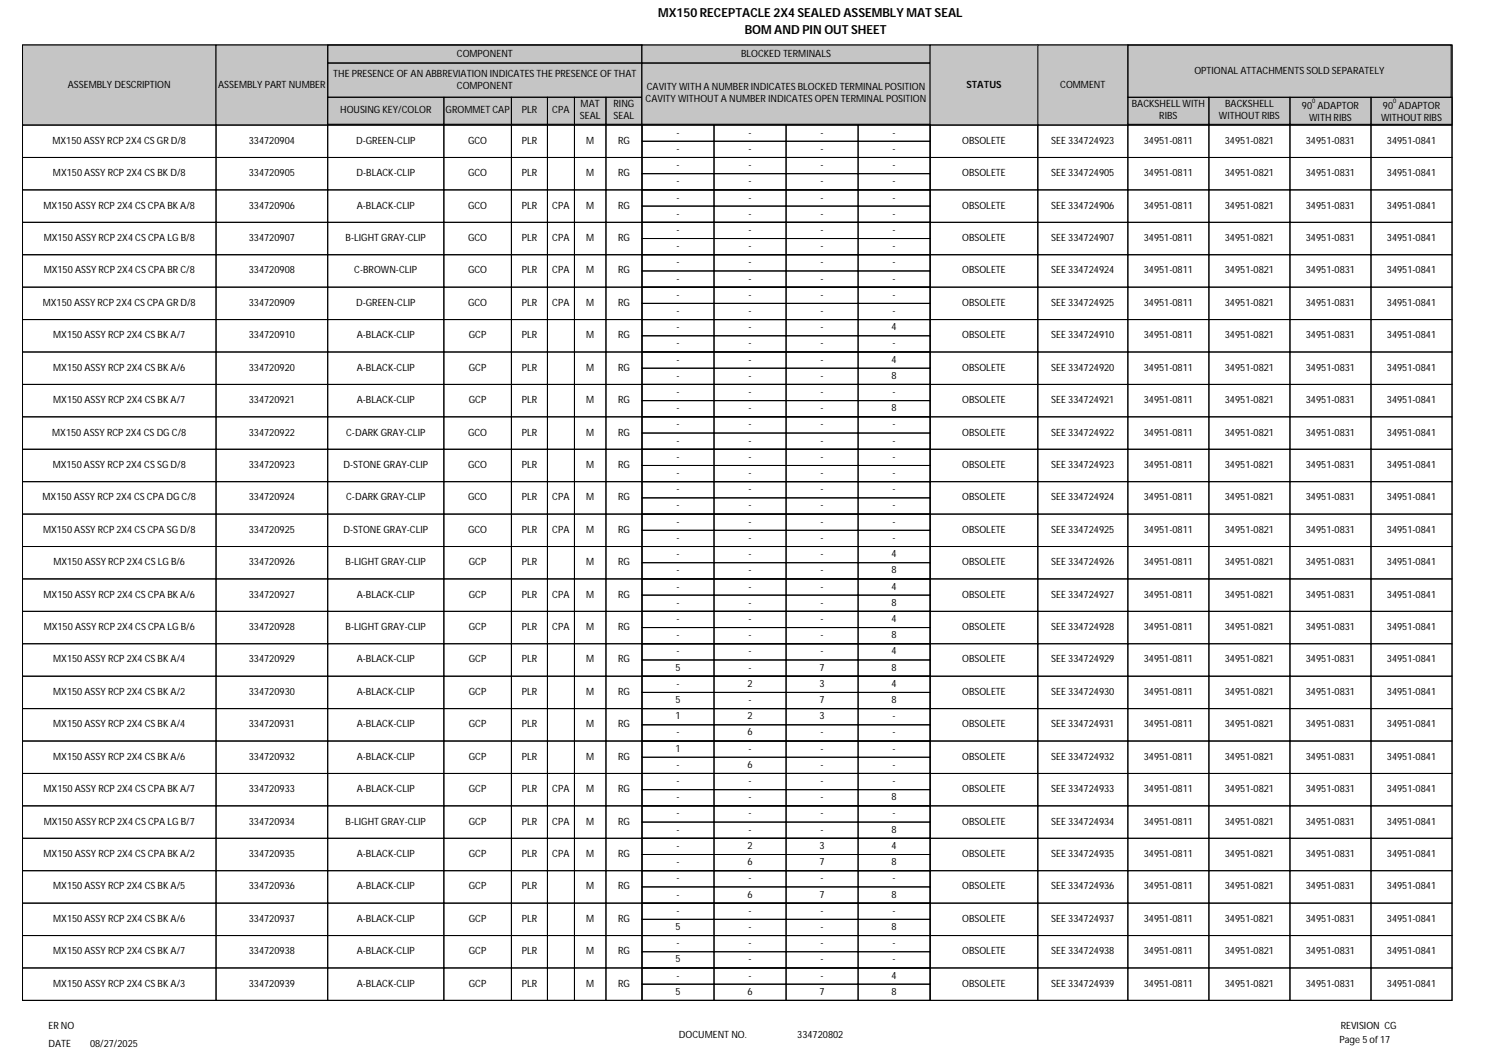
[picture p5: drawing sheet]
<svg xmlns="http://www.w3.org/2000/svg" width="420mm" height="297mm" viewBox="0 0 420 297" stroke-linecap="round" stroke-linejoin="round" font-family="sans-serif">
<defs><g id="words">
<g font-size="3.5">
<text x="185.7" y="4.7">MX150 RECEPTACLE 2X4 SEALED ASSEMBLY MAT SEAL</text>
<text x="210" y="9.5">BOM AND PIN OUT SHEET</text>
</g>
<g font-size="2.8">
<text x="128.9" y="15.9">COMPONENT</text>
<text x="209" y="16">BLOCKED TERMINALS</text>
<text x="94" y="21.6">THE PRESENCE OF AN ABBREVIATION INDICATES THE PRESENCE OF THAT</text>
<text x="336.9" y="20.8">OPTIONAL ATTACHMENTS SOLD SEPARATELY</text>
<text x="19.1" y="24.7">ASSEMBLY DESCRIPTION</text>
<text x="61.5" y="24.7">ASSEMBLY PART NUMBER</text>
<text x="128.9" y="25">COMPONENT</text>
<text x="182.1" y="28.8">CAVITY WITHOUT A NUMBER INDICATES OPEN TERMINAL POSITION</text>
<text x="182.4" y="25.4">CAVITY WITH A NUMBER INDICATES BLOCKED TERMINAL POSITION</text>
<text x="272.6" y="24.7">STATUS</text>
<text x="299.1" y="24.7">COMMENT</text>
<text x="95.9" y="31.9">HOUSING KEY/COLOR</text>
<text x="125.7" y="31.9">GROMMET CAP</text>
<text x="147.2" y="31.9">PLR</text>
<text x="155.8" y="31.9">CPA</text>
<text x="163.6" y="33.6">SEAL</text>
<text x="163.8" y="30.3">MAT</text>
<text x="173.1" y="30.3">RING</text>
<text x="173.1" y="33.6">SEAL</text>
<text x="319.3" y="30.3">BACKSHELL WITH</text>
<text x="327" y="33.6">RIBS</text>
<text x="343.8" y="33.6">WITHOUT RIBS</text>
<text x="345.6" y="30.3">BACKSHELL</text>
<text x="367.2" y="30.7">90 ADAPTOR</text>
<text x="369.3" y="34.1">WITH RIBS</text>
<text x="389.6" y="34.1">WITHOUT RIBS</text>
<text x="390.1" y="30.7">90 ADAPTOR</text>
<text x="14.8" y="40.5">MX150 ASSY RCP 2X4 CS GR D/8</text>
<text x="70.2" y="40.5">334720904</text>
<text x="100.5" y="40.5">D-GREEN-CLIP</text>
<text x="132" y="40.5">GCO</text>
<text x="147.2" y="40.5">PLR</text>
<text x="165.3" y="40.5">M</text>
<text x="174.3" y="40.5">RG</text>
<text x="190.8" y="38.3">-</text>
<text x="211.1" y="38.3">-</text>
<text x="231.5" y="38.3">-</text>
<text x="251.8" y="38.3">-</text>
<text x="271.4" y="40.5">OBSOLETE</text>
<text x="296.5" y="40.5">SEE 334724923</text>
<text x="322.6" y="40.5">34951-0811</text>
<text x="345.5" y="40.5">34951-0821</text>
<text x="368.3" y="40.5">34951-0831</text>
<text x="391.2" y="40.5">34951-0841</text>
<text x="190.8" y="47.4">-</text>
<text x="190.8" y="42.8">-</text>
<text x="211.1" y="42.8">-</text>
<text x="211.1" y="47.4">-</text>
<text x="231.5" y="42.8">-</text>
<text x="231.5" y="47.4">-</text>
<text x="251.8" y="42.8">-</text>
<text x="251.8" y="47.4">-</text>
<text x="14.9" y="49.7">MX150 ASSY RCP 2X4 CS BK D/8</text>
<text x="70.2" y="49.7">334720905</text>
<text x="100.6" y="49.7">D-BLACK-CLIP</text>
<text x="132" y="49.7">GCO</text>
<text x="147.2" y="49.7">PLR</text>
<text x="165.3" y="49.7">M</text>
<text x="174.3" y="49.7">RG</text>
<text x="190.8" y="52">-</text>
<text x="211.1" y="52">-</text>
<text x="231.5" y="52">-</text>
<text x="251.8" y="52">-</text>
<text x="271.4" y="49.7">OBSOLETE</text>
<text x="296.5" y="49.7">SEE 334724905</text>
<text x="322.6" y="49.7">34951-0811</text>
<text x="345.5" y="49.7">34951-0821</text>
<text x="368.3" y="49.7">34951-0831</text>
<text x="391.2" y="49.7">34951-0841</text>
<text x="12.3" y="58.8">MX150 ASSY RCP 2X4 CS CPA BK A/8</text>
<text x="70.2" y="58.8">334720906</text>
<text x="100.6" y="58.8">A-BLACK-CLIP</text>
<text x="132" y="58.8">GCO</text>
<text x="147.2" y="58.8">PLR</text>
<text x="155.8" y="58.8">CPA</text>
<text x="165.3" y="58.8">M</text>
<text x="174.3" y="58.8">RG</text>
<text x="190.8" y="56.6">-</text>
<text x="211.1" y="56.6">-</text>
<text x="231.5" y="56.6">-</text>
<text x="251.8" y="56.6">-</text>
<text x="271.4" y="58.8">OBSOLETE</text>
<text x="296.5" y="58.8">SEE 334724906</text>
<text x="322.6" y="58.8">34951-0811</text>
<text x="345.5" y="58.8">34951-0821</text>
<text x="368.3" y="58.8">34951-0831</text>
<text x="391.2" y="58.8">34951-0841</text>
<text x="190.8" y="65.7">-</text>
<text x="190.8" y="61.1">-</text>
<text x="211.1" y="61.1">-</text>
<text x="211.1" y="65.7">-</text>
<text x="231.5" y="61.1">-</text>
<text x="231.5" y="65.7">-</text>
<text x="251.8" y="61.1">-</text>
<text x="251.8" y="65.7">-</text>
<text x="12.3" y="68">MX150 ASSY RCP 2X4 CS CPA LG B/8</text>
<text x="70.2" y="68">334720907</text>
<text x="97.5" y="68">B-LIGHT GRAY-CLIP</text>
<text x="132" y="68">GCO</text>
<text x="147.2" y="68">PLR</text>
<text x="155.8" y="68">CPA</text>
<text x="165.3" y="68">M</text>
<text x="174.3" y="68">RG</text>
<text x="190.8" y="70.3">-</text>
<text x="211.1" y="70.3">-</text>
<text x="231.5" y="70.3">-</text>
<text x="251.8" y="70.3">-</text>
<text x="271.4" y="68">OBSOLETE</text>
<text x="296.5" y="68">SEE 334724907</text>
<text x="322.6" y="68">34951-0811</text>
<text x="345.5" y="68">34951-0821</text>
<text x="368.3" y="68">34951-0831</text>
<text x="391.2" y="68">34951-0841</text>
<text x="12.3" y="77.1">MX150 ASSY RCP 2X4 CS CPA BR C/8</text>
<text x="70.2" y="77.1">334720908</text>
<text x="99.9" y="77.1">C-BROWN-CLIP</text>
<text x="132" y="77.1">GCO</text>
<text x="147.2" y="77.1">PLR</text>
<text x="155.8" y="77.1">CPA</text>
<text x="165.3" y="77.1">M</text>
<text x="174.3" y="77.1">RG</text>
<text x="190.8" y="74.8">-</text>
<text x="211.1" y="74.8">-</text>
<text x="231.5" y="74.8">-</text>
<text x="251.8" y="74.8">-</text>
<text x="271.4" y="77.1">OBSOLETE</text>
<text x="296.5" y="77.1">SEE 334724924</text>
<text x="322.6" y="77.1">34951-0811</text>
<text x="345.5" y="77.1">34951-0821</text>
<text x="368.3" y="77.1">34951-0831</text>
<text x="391.2" y="77.1">34951-0841</text>
<text x="190.8" y="84">-</text>
<text x="190.8" y="79.4">-</text>
<text x="211.1" y="79.4">-</text>
<text x="211.1" y="84">-</text>
<text x="231.5" y="79.4">-</text>
<text x="231.5" y="84">-</text>
<text x="251.8" y="79.4">-</text>
<text x="251.8" y="84">-</text>
<text x="12.1" y="86.3">MX150 ASSY RCP 2X4 CS CPA GR D/8</text>
<text x="70.2" y="86.3">334720909</text>
<text x="100.5" y="86.3">D-GREEN-CLIP</text>
<text x="132" y="86.3">GCO</text>
<text x="147.2" y="86.3">PLR</text>
<text x="155.8" y="86.3">CPA</text>
<text x="165.3" y="86.3">M</text>
<text x="174.3" y="86.3">RG</text>
<text x="190.8" y="88.6">-</text>
<text x="211.1" y="88.6">-</text>
<text x="231.5" y="88.6">-</text>
<text x="251.8" y="88.6">-</text>
<text x="271.4" y="86.3">OBSOLETE</text>
<text x="296.5" y="86.3">SEE 334724925</text>
<text x="322.6" y="86.3">34951-0811</text>
<text x="345.5" y="86.3">34951-0821</text>
<text x="368.3" y="86.3">34951-0831</text>
<text x="391.2" y="86.3">34951-0841</text>
<text x="15" y="95.4">MX150 ASSY RCP 2X4 CS BK A/7</text>
<text x="70.2" y="95.4">334720910</text>
<text x="100.6" y="95.4">A-BLACK-CLIP</text>
<text x="132.2" y="95.4">GCP</text>
<text x="147.2" y="95.4">PLR</text>
<text x="165.3" y="95.4">M</text>
<text x="174.3" y="95.4">RG</text>
<text x="190.8" y="93.1">-</text>
<text x="211.1" y="93.1">-</text>
<text x="231.5" y="93.1">-</text>
<text x="251.5" y="93.1">4</text>
<text x="271.4" y="95.4">OBSOLETE</text>
<text x="296.5" y="95.4">SEE 334724910</text>
<text x="322.6" y="95.4">34951-0811</text>
<text x="345.5" y="95.4">34951-0821</text>
<text x="368.3" y="95.4">34951-0831</text>
<text x="391.2" y="95.4">34951-0841</text>
<text x="190.8" y="97.7">-</text>
<text x="211.1" y="97.7">-</text>
<text x="231.5" y="97.7">-</text>
<text x="251.8" y="97.7">-</text>
<text x="15" y="104.6">MX150 ASSY RCP 2X4 CS BK A/6</text>
<text x="70.2" y="104.6">334720920</text>
<text x="100.6" y="104.6">A-BLACK-CLIP</text>
<text x="132.2" y="104.6">GCP</text>
<text x="147.2" y="104.6">PLR</text>
<text x="165.3" y="104.6">M</text>
<text x="174.3" y="104.6">RG</text>
<text x="190.8" y="102.3">-</text>
<text x="190.8" y="106.8">-</text>
<text x="211.1" y="102.3">-</text>
<text x="211.1" y="106.8">-</text>
<text x="231.5" y="102.3">-</text>
<text x="231.5" y="106.8">-</text>
<text x="251.5" y="102.3">4</text>
<text x="251.5" y="106.8">8</text>
<text x="271.4" y="104.6">OBSOLETE</text>
<text x="296.5" y="104.6">SEE 334724920</text>
<text x="322.6" y="104.6">34951-0811</text>
<text x="345.5" y="104.6">34951-0821</text>
<text x="368.3" y="104.6">34951-0831</text>
<text x="391.2" y="104.6">34951-0841</text>
<text x="15" y="113.7">MX150 ASSY RCP 2X4 CS BK A/7</text>
<text x="70.2" y="113.7">334720921</text>
<text x="100.6" y="113.7">A-BLACK-CLIP</text>
<text x="132.2" y="113.7">GCP</text>
<text x="147.2" y="113.7">PLR</text>
<text x="165.3" y="113.7">M</text>
<text x="174.3" y="113.7">RG</text>
<text x="190.8" y="111.4">-</text>
<text x="211.1" y="111.4">-</text>
<text x="231.5" y="111.4">-</text>
<text x="251.8" y="111.4">-</text>
<text x="271.4" y="113.7">OBSOLETE</text>
<text x="296.5" y="113.7">SEE 334724921</text>
<text x="322.6" y="113.7">34951-0811</text>
<text x="345.5" y="113.7">34951-0821</text>
<text x="368.3" y="113.7">34951-0831</text>
<text x="391.2" y="113.7">34951-0841</text>
<text x="190.8" y="116">-</text>
<text x="211.1" y="116">-</text>
<text x="231.5" y="116">-</text>
<text x="251.5" y="116">8</text>
<text x="14.7" y="122.8">MX150 ASSY RCP 2X4 CS DG C/8</text>
<text x="70.2" y="122.8">334720922</text>
<text x="97.6" y="122.8">C-DARK GRAY-CLIP</text>
<text x="132" y="122.8">GCO</text>
<text x="147.2" y="122.8">PLR</text>
<text x="165.3" y="122.8">M</text>
<text x="174.3" y="122.8">RG</text>
<text x="190.8" y="120.6">-</text>
<text x="190.8" y="125.1">-</text>
<text x="211.1" y="120.6">-</text>
<text x="211.1" y="125.1">-</text>
<text x="231.5" y="120.6">-</text>
<text x="231.5" y="125.1">-</text>
<text x="251.8" y="120.6">-</text>
<text x="251.8" y="125.1">-</text>
<text x="271.4" y="122.8">OBSOLETE</text>
<text x="296.5" y="122.8">SEE 334724922</text>
<text x="322.6" y="122.8">34951-0811</text>
<text x="345.5" y="122.8">34951-0821</text>
<text x="368.3" y="122.8">34951-0831</text>
<text x="391.2" y="122.8">34951-0841</text>
<text x="14.9" y="132">MX150 ASSY RCP 2X4 CS SG D/8</text>
<text x="70.2" y="132">334720923</text>
<text x="96.9" y="132">D-STONE GRAY-CLIP</text>
<text x="132" y="132">GCO</text>
<text x="147.2" y="132">PLR</text>
<text x="165.3" y="132">M</text>
<text x="174.3" y="132">RG</text>
<text x="190.8" y="129.7">-</text>
<text x="211.1" y="129.7">-</text>
<text x="231.5" y="129.7">-</text>
<text x="251.8" y="129.7">-</text>
<text x="271.4" y="132">OBSOLETE</text>
<text x="296.5" y="132">SEE 334724923</text>
<text x="322.6" y="132">34951-0811</text>
<text x="345.5" y="132">34951-0821</text>
<text x="368.3" y="132">34951-0831</text>
<text x="391.2" y="132">34951-0841</text>
<text x="190.8" y="134.3">-</text>
<text x="211.1" y="134.3">-</text>
<text x="231.5" y="134.3">-</text>
<text x="251.8" y="134.3">-</text>
<text x="12" y="141.1">MX150 ASSY RCP 2X4 CS CPA DG C/8</text>
<text x="70.2" y="141.1">334720924</text>
<text x="97.6" y="141.1">C-DARK GRAY-CLIP</text>
<text x="132" y="141.1">GCO</text>
<text x="147.2" y="141.1">PLR</text>
<text x="155.8" y="141.1">CPA</text>
<text x="165.3" y="141.1">M</text>
<text x="174.3" y="141.1">RG</text>
<text x="190.8" y="138.8">-</text>
<text x="190.8" y="143.4">-</text>
<text x="211.1" y="138.8">-</text>
<text x="211.1" y="143.4">-</text>
<text x="231.5" y="138.8">-</text>
<text x="231.5" y="143.4">-</text>
<text x="251.8" y="138.8">-</text>
<text x="251.8" y="143.4">-</text>
<text x="271.4" y="141.1">OBSOLETE</text>
<text x="296.5" y="141.1">SEE 334724924</text>
<text x="322.6" y="141.1">34951-0811</text>
<text x="345.5" y="141.1">34951-0821</text>
<text x="368.3" y="141.1">34951-0831</text>
<text x="391.2" y="141.1">34951-0841</text>
<text x="190.8" y="148">-</text>
<text x="211.1" y="148">-</text>
<text x="231.5" y="148">-</text>
<text x="251.8" y="148">-</text>
<text x="12.1" y="150.3">MX150 ASSY RCP 2X4 CS CPA SG D/8</text>
<text x="70.2" y="150.3">334720925</text>
<text x="96.9" y="150.3">D-STONE GRAY-CLIP</text>
<text x="132" y="150.3">GCO</text>
<text x="147.2" y="150.3">PLR</text>
<text x="155.8" y="150.3">CPA</text>
<text x="165.3" y="150.3">M</text>
<text x="174.3" y="150.3">RG</text>
<text x="190.8" y="152.6">-</text>
<text x="211.1" y="152.6">-</text>
<text x="231.5" y="152.6">-</text>
<text x="251.8" y="152.6">-</text>
<text x="271.4" y="150.3">OBSOLETE</text>
<text x="296.5" y="150.3">SEE 334724925</text>
<text x="322.6" y="150.3">34951-0811</text>
<text x="345.5" y="150.3">34951-0821</text>
<text x="368.3" y="150.3">34951-0831</text>
<text x="391.2" y="150.3">34951-0841</text>
<text x="15.1" y="159.4">MX150 ASSY RCP 2X4 CS LG B/6</text>
<text x="70.2" y="159.4">334720926</text>
<text x="97.5" y="159.4">B-LIGHT GRAY-CLIP</text>
<text x="132.2" y="159.4">GCP</text>
<text x="147.2" y="159.4">PLR</text>
<text x="165.3" y="159.4">M</text>
<text x="174.3" y="159.4">RG</text>
<text x="190.8" y="157.1">-</text>
<text x="190.8" y="161.7">-</text>
<text x="211.1" y="157.1">-</text>
<text x="211.1" y="161.7">-</text>
<text x="231.5" y="157.1">-</text>
<text x="231.5" y="161.7">-</text>
<text x="251.5" y="157.1">4</text>
<text x="251.5" y="161.7">8</text>
<text x="271.4" y="159.4">OBSOLETE</text>
<text x="296.5" y="159.4">SEE 334724926</text>
<text x="322.6" y="159.4">34951-0811</text>
<text x="345.5" y="159.4">34951-0821</text>
<text x="368.3" y="159.4">34951-0831</text>
<text x="391.2" y="159.4">34951-0841</text>
<text x="190.8" y="166.3">-</text>
<text x="211.1" y="166.3">-</text>
<text x="231.5" y="166.3">-</text>
<text x="251.5" y="166.3">4</text>
<text x="12.3" y="168.6">MX150 ASSY RCP 2X4 CS CPA BK A/6</text>
<text x="70.2" y="168.6">334720927</text>
<text x="100.6" y="168.6">A-BLACK-CLIP</text>
<text x="132.2" y="168.6">GCP</text>
<text x="147.2" y="168.6">PLR</text>
<text x="155.8" y="168.6">CPA</text>
<text x="165.3" y="168.6">M</text>
<text x="174.3" y="168.6">RG</text>
<text x="190.8" y="170.9">-</text>
<text x="211.1" y="170.9">-</text>
<text x="231.5" y="170.9">-</text>
<text x="251.5" y="170.9">8</text>
<text x="271.4" y="168.6">OBSOLETE</text>
<text x="296.5" y="168.6">SEE 334724927</text>
<text x="322.6" y="168.6">34951-0811</text>
<text x="345.5" y="168.6">34951-0821</text>
<text x="368.3" y="168.6">34951-0831</text>
<text x="391.2" y="168.6">34951-0841</text>
<text x="12.3" y="177.7">MX150 ASSY RCP 2X4 CS CPA LG B/6</text>
<text x="70.2" y="177.7">334720928</text>
<text x="97.5" y="177.7">B-LIGHT GRAY-CLIP</text>
<text x="132.2" y="177.7">GCP</text>
<text x="147.2" y="177.7">PLR</text>
<text x="155.8" y="177.7">CPA</text>
<text x="165.3" y="177.7">M</text>
<text x="174.3" y="177.7">RG</text>
<text x="190.8" y="175.4">-</text>
<text x="190.8" y="180">-</text>
<text x="211.1" y="175.4">-</text>
<text x="211.1" y="180">-</text>
<text x="231.5" y="175.4">-</text>
<text x="231.5" y="180">-</text>
<text x="251.5" y="175.4">4</text>
<text x="251.5" y="180">8</text>
<text x="271.4" y="177.7">OBSOLETE</text>
<text x="296.5" y="177.7">SEE 334724928</text>
<text x="322.6" y="177.7">34951-0811</text>
<text x="345.5" y="177.7">34951-0821</text>
<text x="368.3" y="177.7">34951-0831</text>
<text x="391.2" y="177.7">34951-0841</text>
<text x="190.8" y="184.6">-</text>
<text x="211.1" y="184.6">-</text>
<text x="231.5" y="184.6">-</text>
<text x="251.5" y="184.6">4</text>
<text x="15" y="186.9">MX150 ASSY RCP 2X4 CS BK A/4</text>
<text x="70.2" y="186.9">334720929</text>
<text x="100.6" y="186.9">A-BLACK-CLIP</text>
<text x="132.2" y="186.9">GCP</text>
<text x="147.2" y="186.9">PLR</text>
<text x="165.3" y="186.9">M</text>
<text x="174.3" y="186.9">RG</text>
<text x="190.5" y="189.1">5</text>
<text x="211.1" y="189.1">-</text>
<text x="231.2" y="189.1">7</text>
<text x="251.5" y="189.1">8</text>
<text x="271.4" y="186.9">OBSOLETE</text>
<text x="296.5" y="186.9">SEE 334724929</text>
<text x="322.6" y="186.9">34951-0811</text>
<text x="345.5" y="186.9">34951-0821</text>
<text x="368.3" y="186.9">34951-0831</text>
<text x="391.2" y="186.9">34951-0841</text>
<text x="15" y="196">MX150 ASSY RCP 2X4 CS BK A/2</text>
<text x="70.2" y="196">334720930</text>
<text x="100.6" y="196">A-BLACK-CLIP</text>
<text x="132.2" y="196">GCP</text>
<text x="147.2" y="196">PLR</text>
<text x="165.3" y="196">M</text>
<text x="174.3" y="196">RG</text>
<text x="190.8" y="193.7">-</text>
<text x="210.8" y="193.7">2</text>
<text x="231.2" y="193.7">3</text>
<text x="251.5" y="193.7">4</text>
<text x="271.4" y="196">OBSOLETE</text>
<text x="296.5" y="196">SEE 334724930</text>
<text x="322.6" y="196">34951-0811</text>
<text x="345.5" y="196">34951-0821</text>
<text x="368.3" y="196">34951-0831</text>
<text x="391.2" y="196">34951-0841</text>
<text x="190.5" y="202.9">1</text>
<text x="190.5" y="198.3">5</text>
<text x="210.8" y="202.9">2</text>
<text x="211.1" y="198.3">-</text>
<text x="231.2" y="198.3">7</text>
<text x="231.2" y="202.9">3</text>
<text x="251.5" y="198.3">8</text>
<text x="251.8" y="202.9">-</text>
<text x="15" y="205.1">MX150 ASSY RCP 2X4 CS BK A/4</text>
<text x="70.2" y="205.1">334720931</text>
<text x="100.6" y="205.1">A-BLACK-CLIP</text>
<text x="132.2" y="205.1">GCP</text>
<text x="147.2" y="205.1">PLR</text>
<text x="165.3" y="205.1">M</text>
<text x="174.3" y="205.1">RG</text>
<text x="190.8" y="207.4">-</text>
<text x="210.8" y="207.4">6</text>
<text x="231.5" y="207.4">-</text>
<text x="251.8" y="207.4">-</text>
<text x="271.4" y="205.1">OBSOLETE</text>
<text x="296.5" y="205.1">SEE 334724931</text>
<text x="322.6" y="205.1">34951-0811</text>
<text x="345.5" y="205.1">34951-0821</text>
<text x="368.3" y="205.1">34951-0831</text>
<text x="391.2" y="205.1">34951-0841</text>
<text x="15" y="214.3">MX150 ASSY RCP 2X4 CS BK A/6</text>
<text x="70.2" y="214.3">334720932</text>
<text x="100.6" y="214.3">A-BLACK-CLIP</text>
<text x="132.2" y="214.3">GCP</text>
<text x="147.2" y="214.3">PLR</text>
<text x="165.3" y="214.3">M</text>
<text x="174.3" y="214.3">RG</text>
<text x="190.5" y="212">1</text>
<text x="211.1" y="212">-</text>
<text x="231.5" y="212">-</text>
<text x="251.8" y="212">-</text>
<text x="271.4" y="214.3">OBSOLETE</text>
<text x="296.5" y="214.3">SEE 334724932</text>
<text x="322.6" y="214.3">34951-0811</text>
<text x="345.5" y="214.3">34951-0821</text>
<text x="368.3" y="214.3">34951-0831</text>
<text x="391.2" y="214.3">34951-0841</text>
<text x="190.8" y="221.1">-</text>
<text x="190.8" y="216.6">-</text>
<text x="210.8" y="216.6">6</text>
<text x="211.1" y="221.1">-</text>
<text x="231.5" y="216.6">-</text>
<text x="231.5" y="221.1">-</text>
<text x="251.8" y="216.6">-</text>
<text x="251.8" y="221.1">-</text>
<text x="12.3" y="223.4">MX150 ASSY RCP 2X4 CS CPA BK A/7</text>
<text x="70.2" y="223.4">334720933</text>
<text x="100.6" y="223.4">A-BLACK-CLIP</text>
<text x="132.2" y="223.4">GCP</text>
<text x="147.2" y="223.4">PLR</text>
<text x="155.8" y="223.4">CPA</text>
<text x="165.3" y="223.4">M</text>
<text x="174.3" y="223.4">RG</text>
<text x="190.8" y="225.7">-</text>
<text x="211.1" y="225.7">-</text>
<text x="231.5" y="225.7">-</text>
<text x="251.5" y="225.7">8</text>
<text x="271.4" y="223.4">OBSOLETE</text>
<text x="296.5" y="223.4">SEE 334724933</text>
<text x="322.6" y="223.4">34951-0811</text>
<text x="345.5" y="223.4">34951-0821</text>
<text x="368.3" y="223.4">34951-0831</text>
<text x="391.2" y="223.4">34951-0841</text>
<text x="12.3" y="232.6">MX150 ASSY RCP 2X4 CS CPA LG B/7</text>
<text x="70.2" y="232.6">334720934</text>
<text x="97.5" y="232.6">B-LIGHT GRAY-CLIP</text>
<text x="132.2" y="232.6">GCP</text>
<text x="147.2" y="232.6">PLR</text>
<text x="155.8" y="232.6">CPA</text>
<text x="165.3" y="232.6">M</text>
<text x="174.3" y="232.6">RG</text>
<text x="190.8" y="230.3">-</text>
<text x="211.1" y="230.3">-</text>
<text x="231.5" y="230.3">-</text>
<text x="251.8" y="230.3">-</text>
<text x="271.4" y="232.6">OBSOLETE</text>
<text x="296.5" y="232.6">SEE 334724934</text>
<text x="322.6" y="232.6">34951-0811</text>
<text x="345.5" y="232.6">34951-0821</text>
<text x="368.3" y="232.6">34951-0831</text>
<text x="391.2" y="232.6">34951-0841</text>
<text x="190.8" y="239.4">-</text>
<text x="190.8" y="234.9">-</text>
<text x="210.8" y="239.4">2</text>
<text x="211.1" y="234.9">-</text>
<text x="231.2" y="239.4">3</text>
<text x="231.5" y="234.9">-</text>
<text x="251.5" y="234.9">8</text>
<text x="251.5" y="239.4">4</text>
<text x="12.3" y="241.7">MX150 ASSY RCP 2X4 CS CPA BK A/2</text>
<text x="70.2" y="241.7">334720935</text>
<text x="100.6" y="241.7">A-BLACK-CLIP</text>
<text x="132.2" y="241.7">GCP</text>
<text x="147.2" y="241.7">PLR</text>
<text x="155.8" y="241.7">CPA</text>
<text x="165.3" y="241.7">M</text>
<text x="174.3" y="241.7">RG</text>
<text x="190.8" y="244">-</text>
<text x="210.8" y="244">6</text>
<text x="231.2" y="244">7</text>
<text x="251.5" y="244">8</text>
<text x="271.4" y="241.7">OBSOLETE</text>
<text x="296.5" y="241.7">SEE 334724935</text>
<text x="322.6" y="241.7">34951-0811</text>
<text x="345.5" y="241.7">34951-0821</text>
<text x="368.3" y="241.7">34951-0831</text>
<text x="391.2" y="241.7">34951-0841</text>
<text x="15" y="250.9">MX150 ASSY RCP 2X4 CS BK A/5</text>
<text x="70.2" y="250.9">334720936</text>
<text x="100.6" y="250.9">A-BLACK-CLIP</text>
<text x="132.2" y="250.9">GCP</text>
<text x="147.2" y="250.9">PLR</text>
<text x="165.3" y="250.9">M</text>
<text x="174.3" y="250.9">RG</text>
<text x="190.8" y="248.6">-</text>
<text x="211.1" y="248.6">-</text>
<text x="231.5" y="248.6">-</text>
<text x="251.8" y="248.6">-</text>
<text x="271.4" y="250.9">OBSOLETE</text>
<text x="296.5" y="250.9">SEE 334724936</text>
<text x="322.6" y="250.9">34951-0811</text>
<text x="345.5" y="250.9">34951-0821</text>
<text x="368.3" y="250.9">34951-0831</text>
<text x="391.2" y="250.9">34951-0841</text>
<text x="190.8" y="257.7">-</text>
<text x="190.8" y="253.1">-</text>
<text x="210.8" y="253.1">6</text>
<text x="211.1" y="257.7">-</text>
<text x="231.2" y="253.1">7</text>
<text x="231.5" y="257.7">-</text>
<text x="251.5" y="253.1">8</text>
<text x="251.8" y="257.7">-</text>
<text x="15" y="260">MX150 ASSY RCP 2X4 CS BK A/6</text>
<text x="70.2" y="260">334720937</text>
<text x="100.6" y="260">A-BLACK-CLIP</text>
<text x="132.2" y="260">GCP</text>
<text x="147.2" y="260">PLR</text>
<text x="165.3" y="260">M</text>
<text x="174.3" y="260">RG</text>
<text x="190.5" y="262.3">5</text>
<text x="211.1" y="262.3">-</text>
<text x="231.5" y="262.3">-</text>
<text x="251.5" y="262.3">8</text>
<text x="271.4" y="260">OBSOLETE</text>
<text x="296.5" y="260">SEE 334724937</text>
<text x="322.6" y="260">34951-0811</text>
<text x="345.5" y="260">34951-0821</text>
<text x="368.3" y="260">34951-0831</text>
<text x="391.2" y="260">34951-0841</text>
<text x="15" y="269.1">MX150 ASSY RCP 2X4 CS BK A/7</text>
<text x="70.2" y="269.1">334720938</text>
<text x="100.6" y="269.1">A-BLACK-CLIP</text>
<text x="132.2" y="269.1">GCP</text>
<text x="147.2" y="269.1">PLR</text>
<text x="165.3" y="269.1">M</text>
<text x="174.3" y="269.1">RG</text>
<text x="190.8" y="266.9">-</text>
<text x="211.1" y="266.9">-</text>
<text x="231.5" y="266.9">-</text>
<text x="251.8" y="266.9">-</text>
<text x="271.4" y="269.1">OBSOLETE</text>
<text x="296.5" y="269.1">SEE 334724938</text>
<text x="322.6" y="269.1">34951-0811</text>
<text x="345.5" y="269.1">34951-0821</text>
<text x="368.3" y="269.1">34951-0831</text>
<text x="391.2" y="269.1">34951-0841</text>
<text x="190.5" y="271.4">5</text>
<text x="211.1" y="271.4">-</text>
<text x="231.5" y="271.4">-</text>
<text x="251.8" y="271.4">-</text>
<text x="15" y="278.3">MX150 ASSY RCP 2X4 CS BK A/3</text>
<text x="70.2" y="278.3">334720939</text>
<text x="100.6" y="278.3">A-BLACK-CLIP</text>
<text x="132.2" y="278.3">GCP</text>
<text x="147.2" y="278.3">PLR</text>
<text x="165.3" y="278.3">M</text>
<text x="174.3" y="278.3">RG</text>
<text x="190.5" y="280.6">5</text>
<text x="190.8" y="276">-</text>
<text x="210.8" y="280.6">6</text>
<text x="211.1" y="276">-</text>
<text x="231.2" y="280.6">7</text>
<text x="231.5" y="276">-</text>
<text x="251.5" y="276">4</text>
<text x="251.5" y="280.6">8</text>
<text x="271.4" y="278.3">OBSOLETE</text>
<text x="296.5" y="278.3">SEE 334724939</text>
<text x="322.6" y="278.3">34951-0811</text>
<text x="345.5" y="278.3">34951-0821</text>
<text x="368.3" y="278.3">34951-0831</text>
<text x="391.2" y="278.3">34951-0841</text>
<text x="13.7" y="290.3">ER NO</text>
<text x="191.5" y="292.8">DOCUMENT NO.</text>
<text x="224.9" y="292.8">334720802</text>
<text x="378.2" y="290.3">REVISION CG</text>
<text x="13.7" y="295.3">DATE</text>
<text x="25.4" y="295.3">08/27/2025</text>
<text x="377.8" y="294.2">Page 5 of 17</text>
</g>
<g font-size="1.8">
<text x="370.1" y="29">0</text>
<text x="393" y="29">0</text>
</g>
</g></defs>
<path d="M6.3 12.7h403.3v269.5h-403.3z" fill="none" stroke="#000" stroke-width=".28"/>
<path d="M6.3 12.7h54.6v22.6h-54.6z" fill="#c9c6b8"/>
<path d="M6.3 12.7h54.6v22.6h-54.6z" fill="none" stroke="#000" stroke-width=".28"/>
<path d="M60.9 12.7h31.5v22.6h-31.5z" fill="#c9c6b8"/>
<path d="M60.9 12.7h31.5v22.6h-31.5z" fill="none" stroke="#000" stroke-width=".28"/>
<path d="M92.4 12.7h88.7v22.6h-88.7z" fill="#c9c6b8"/>
<path d="M92.4 12.7h88.7v22.6h-88.7zM92.5 12.7h88.6v5.1h-88.6zM92.5 17.8h88.6v9.6h-88.6zM92.4 27.4h32.8v7.7h-32.8zM125.2 27.4h19.1v7.7h-19.1zM144.3 27.4h10.1v7.7h-10.1zM154.4 27.4h7.6v7.7h-7.6zM162 27.4h8.9v7.7h-8.9zM170.9 27.4h10.2v7.7h-10.2z" fill="none" stroke="#000" stroke-width=".28"/>
<path d="M181.1 12.7h81.3v22.6h-81.3z" fill="#c9c6b8"/>
<path d="M181.1 12.7h81.3v5.1h-81.3zM181.1 17.8h81.3v17.3h-81.3z" fill="none" stroke="#000" stroke-width=".28"/>
<path d="M262.4 12.7h30.3v22.6h-30.3z" fill="#c9c6b8"/>
<path d="M262.4 12.7h30.3v22.6h-30.3z" fill="none" stroke="#000" stroke-width=".28"/>
<path d="M292.7 12.7h25.4v22.6h-25.4z" fill="#c9c6b8"/>
<path d="M292.7 12.7h25.4v22.6h-25.4z" fill="none" stroke="#000" stroke-width=".28"/>
<path d="M318.1 12.7h91.5v22.6h-91.5z" fill="#c9c6b8"/>
<g fill="none" stroke="#000" stroke-width=".28">
<path d="M318.1 12.7h91.5v22.6h-91.5zM318.1 12.7h91.2v14.7h-91.2zM6.3 35.3h54.6v9.1h-54.6zM60.9 35.3h31.5v9.1h-31.5zM92.4 35.3h32.8v9.1h-32.8zM125.2 35.3h19.1v9.1h-19.1zM144.3 35.3h10.1v9.1h-10.1zM154.4 35.3h7.6v9.1h-7.6zM162 35.3h8.9v9.1h-8.9zM170.9 35.3h10.2v9.1h-10.2zM181.1 35.3h81.3v9.1h-81.3zM181.1 35.3h20.3v4.5h-20.3z"/>
<path d="M181.1 39.8h20.3v4.6h-20.3zM201.4 35.3h20.3v4.5h-20.3zM201.4 39.8h20.3v4.6h-20.3zM221.7 35.3h20.3v4.5h-20.3zM221.7 39.8h20.3v4.6h-20.3zM242 35.3h20.4v4.5h-20.4zM242 39.8h20.4v4.6h-20.4zM262.4 35.3h30.3v9.1h-30.3zM292.7 35.3h25.4v9.1h-25.4zM318.1 27.4h22.9v7.7h-22.9zM318.1 35.3h22.9v9.1h-22.9zM341 27.4h22.9v7.7h-22.9z"/>
<path d="M341 35.3h22.9v9.1h-22.9zM363.9 27.4h22.8v7.7h-22.8zM363.9 35.3h22.8v9.1h-22.8zM386.7 27.4h22.9v7.7h-22.9zM386.7 35.3h22.9v9.1h-22.9zM6.3 44.4h54.6v9.2h-54.6zM6.3 53.6h54.6v9.1h-54.6zM60.9 44.4h31.5v9.2h-31.5zM60.9 53.6h31.5v9.1h-31.5zM92.4 44.4h32.8v9.2h-32.8zM92.4 53.6h32.8v9.1h-32.8zM125.2 44.4h19.1v9.2h-19.1z"/>
<path d="M125.2 53.6h19.1v9.1h-19.1zM144.3 44.4h10.1v9.2h-10.1zM144.3 53.6h10.1v9.1h-10.1zM154.4 44.4h7.6v9.2h-7.6zM154.4 53.6h7.6v9.1h-7.6zM162 44.4h8.9v9.2h-8.9zM162 53.6h8.9v9.1h-8.9zM170.9 44.4h10.2v9.2h-10.2zM170.9 53.6h10.2v9.1h-10.2zM181.1 44.4h81.3v9.2h-81.3zM181.1 44.4h20.3v4.6h-20.3zM181.1 53.6h81.3v9.1h-81.3z"/>
<path d="M181.1 53.6h20.3v4.5h-20.3zM181.1 49h20.3v4.6h-20.3zM181.1 58.1h20.3v4.6h-20.3zM201.4 44.4h20.3v4.6h-20.3zM201.4 49h20.3v4.6h-20.3zM201.4 53.6h20.3v4.5h-20.3zM201.4 58.1h20.3v4.6h-20.3zM221.7 44.4h20.3v4.6h-20.3zM221.7 49h20.3v4.6h-20.3zM221.7 53.6h20.3v4.5h-20.3zM221.7 58.1h20.3v4.6h-20.3zM242 44.4h20.4v4.6h-20.4z"/>
<path d="M242 49h20.4v4.6h-20.4zM242 53.6h20.4v4.5h-20.4zM242 58.1h20.4v4.6h-20.4zM262.4 44.4h30.3v9.2h-30.3zM262.4 53.6h30.3v9.1h-30.3zM292.7 44.4h25.4v9.2h-25.4zM292.7 53.6h25.4v9.1h-25.4zM318.1 44.4h22.9v9.2h-22.9zM318.1 53.6h22.9v9.1h-22.9zM341 44.4h22.9v9.2h-22.9zM341 53.6h22.9v9.1h-22.9zM363.9 44.4h22.8v9.2h-22.8z"/>
<path d="M363.9 53.6h22.8v9.1h-22.8zM386.7 44.4h22.9v9.2h-22.9zM386.7 53.6h22.9v9.1h-22.9zM6.3 62.7h54.6v9.1h-54.6zM6.3 71.8h54.6v9.2h-54.6zM60.9 62.7h31.5v9.1h-31.5zM60.9 71.8h31.5v9.2h-31.5zM92.4 62.7h32.8v9.1h-32.8zM92.4 71.8h32.8v9.2h-32.8zM125.2 62.7h19.1v9.1h-19.1zM125.2 71.8h19.1v9.2h-19.1zM144.3 62.7h10.1v9.1h-10.1z"/>
<path d="M144.3 71.8h10.1v9.2h-10.1zM154.4 62.7h7.6v9.1h-7.6zM154.4 71.8h7.6v9.2h-7.6zM162 62.7h8.9v9.1h-8.9zM162 71.8h8.9v9.2h-8.9zM170.9 62.7h10.2v9.1h-10.2zM170.9 71.8h10.2v9.2h-10.2zM181.1 62.7h81.3v9.1h-81.3zM181.1 62.7h20.3v4.6h-20.3zM181.1 71.8h81.3v9.2h-81.3zM181.1 71.8h20.3v4.6h-20.3zM181.1 67.3h20.3v4.5h-20.3z"/>
<path d="M181.1 76.4h20.3v4.6h-20.3zM201.4 62.7h20.3v4.6h-20.3zM201.4 67.3h20.3v4.5h-20.3zM201.4 71.8h20.3v4.6h-20.3zM201.4 76.4h20.3v4.6h-20.3zM221.7 62.7h20.3v4.6h-20.3zM221.7 67.3h20.3v4.5h-20.3zM221.7 71.8h20.3v4.6h-20.3zM221.7 76.4h20.3v4.6h-20.3zM242 62.7h20.4v4.6h-20.4zM242 67.3h20.4v4.5h-20.4zM242 71.8h20.4v4.6h-20.4z"/>
<path d="M242 76.4h20.4v4.6h-20.4zM262.4 62.7h30.3v9.1h-30.3zM262.4 71.8h30.3v9.2h-30.3zM292.7 62.7h25.4v9.1h-25.4zM292.7 71.8h25.4v9.2h-25.4zM318.1 62.7h22.9v9.1h-22.9zM318.1 71.8h22.9v9.2h-22.9zM341 62.7h22.9v9.1h-22.9zM341 71.8h22.9v9.2h-22.9zM363.9 62.7h22.8v9.1h-22.8zM363.9 71.8h22.8v9.2h-22.8zM386.7 62.7h22.9v9.1h-22.9z"/>
<path d="M386.7 71.8h22.9v9.2h-22.9zM6.3 81h54.6v9.1h-54.6zM6.3 90.1h54.6v9.2h-54.6zM6.3 99.3h54.6v9.1h-54.6zM60.9 81h31.5v9.1h-31.5zM60.9 90.1h31.5v9.2h-31.5zM60.9 99.3h31.5v9.1h-31.5zM92.4 81h32.8v9.1h-32.8zM92.4 90.1h32.8v9.2h-32.8zM92.4 99.3h32.8v9.1h-32.8zM125.2 81h19.1v9.1h-19.1zM125.2 90.1h19.1v9.2h-19.1z"/>
<path d="M125.2 99.3h19.1v9.1h-19.1zM144.3 81h10.1v9.1h-10.1zM144.3 90.1h10.1v9.2h-10.1zM144.3 99.3h10.1v9.1h-10.1zM154.4 81h7.6v9.1h-7.6zM154.4 90.1h7.6v9.2h-7.6zM154.4 99.3h7.6v9.1h-7.6zM162 81h8.9v9.1h-8.9zM162 90.1h8.9v9.2h-8.9zM162 99.3h8.9v9.1h-8.9zM170.9 81h10.2v9.1h-10.2zM170.9 90.1h10.2v9.2h-10.2z"/>
<path d="M170.9 99.3h10.2v9.1h-10.2zM181.1 81h81.3v9.1h-81.3zM181.1 81h20.3v4.6h-20.3zM181.1 90.1h81.3v9.2h-81.3zM181.1 90.1h20.3v4.6h-20.3zM181.1 99.3h81.3v9.1h-81.3zM181.1 99.3h20.3v4.6h-20.3zM181.1 85.6h20.3v4.5h-20.3zM181.1 94.7h20.3v4.6h-20.3zM201.4 81h20.3v4.6h-20.3zM201.4 85.6h20.3v4.5h-20.3zM201.4 90.1h20.3v4.6h-20.3z"/>
<path d="M201.4 94.7h20.3v4.6h-20.3zM201.4 99.3h20.3v4.6h-20.3zM221.7 81h20.3v4.6h-20.3zM221.7 85.6h20.3v4.5h-20.3zM221.7 90.1h20.3v4.6h-20.3zM221.7 94.7h20.3v4.6h-20.3zM221.7 99.3h20.3v4.6h-20.3zM242 81h20.4v4.6h-20.4zM242 85.6h20.4v4.5h-20.4zM242 90.1h20.4v4.6h-20.4zM242 94.7h20.4v4.6h-20.4zM242 99.3h20.4v4.6h-20.4z"/>
<path d="M262.4 81h30.3v9.1h-30.3zM262.4 90.1h30.3v9.2h-30.3zM262.4 99.3h30.3v9.1h-30.3zM292.7 81h25.4v9.1h-25.4zM292.7 90.1h25.4v9.2h-25.4zM292.7 99.3h25.4v9.1h-25.4zM318.1 81h22.9v9.1h-22.9zM318.1 90.1h22.9v9.2h-22.9zM318.1 99.3h22.9v9.1h-22.9zM341 81h22.9v9.1h-22.9zM341 90.1h22.9v9.2h-22.9zM341 99.3h22.9v9.1h-22.9z"/>
<path d="M363.9 81h22.8v9.1h-22.8zM363.9 90.1h22.8v9.2h-22.8zM363.9 99.3h22.8v9.1h-22.8zM386.7 81h22.9v9.1h-22.9zM386.7 90.1h22.9v9.2h-22.9zM386.7 99.3h22.9v9.1h-22.9zM6.3 108.4h54.6v9.2h-54.6zM6.3 117.6h54.6v9.1h-54.6zM60.9 108.4h31.5v9.2h-31.5zM60.9 117.6h31.5v9.1h-31.5zM92.4 108.4h32.8v9.2h-32.8zM92.4 117.6h32.8v9.1h-32.8z"/>
<path d="M125.2 108.4h19.1v9.2h-19.1zM125.2 117.6h19.1v9.1h-19.1zM144.3 108.4h10.1v9.2h-10.1zM144.3 117.6h10.1v9.1h-10.1zM154.4 108.4h7.6v9.2h-7.6zM154.4 117.6h7.6v9.1h-7.6zM162 108.4h8.9v9.2h-8.9zM162 117.6h8.9v9.1h-8.9zM170.9 108.4h10.2v9.2h-10.2zM170.9 117.6h10.2v9.1h-10.2zM181.1 108.4h81.3v9.2h-81.3zM181.1 108.4h20.3v4.6h-20.3z"/>
<path d="M181.1 117.6h81.3v9.1h-81.3zM181.1 117.6h20.3v4.5h-20.3zM181.1 103.9h20.3v4.5h-20.3zM181.1 113h20.3v4.6h-20.3zM201.4 103.9h20.3v4.5h-20.3zM201.4 108.4h20.3v4.6h-20.3zM201.4 113h20.3v4.6h-20.3zM201.4 117.6h20.3v4.5h-20.3zM221.7 103.9h20.3v4.5h-20.3zM221.7 108.4h20.3v4.6h-20.3zM221.7 113h20.3v4.6h-20.3zM221.7 117.6h20.3v4.5h-20.3z"/>
<path d="M242 103.9h20.4v4.5h-20.4zM242 108.4h20.4v4.6h-20.4zM242 113h20.4v4.6h-20.4zM242 117.6h20.4v4.5h-20.4zM262.4 108.4h30.3v9.2h-30.3zM262.4 117.6h30.3v9.1h-30.3zM292.7 108.4h25.4v9.2h-25.4zM292.7 117.6h25.4v9.1h-25.4zM318.1 108.4h22.9v9.2h-22.9zM318.1 117.6h22.9v9.1h-22.9zM341 108.4h22.9v9.2h-22.9zM341 117.6h22.9v9.1h-22.9z"/>
<path d="M363.9 108.4h22.8v9.2h-22.8zM363.9 117.6h22.8v9.1h-22.8zM386.7 108.4h22.9v9.2h-22.9zM386.7 117.6h22.9v9.1h-22.9zM6.3 126.7h54.6v9.2h-54.6zM6.3 135.9h54.6v9.1h-54.6zM60.9 126.7h31.5v9.2h-31.5zM60.9 135.9h31.5v9.1h-31.5zM92.4 126.7h32.8v9.2h-32.8zM92.4 135.9h32.8v9.1h-32.8zM125.2 126.7h19.1v9.2h-19.1zM125.2 135.9h19.1v9.1h-19.1z"/>
<path d="M144.3 126.7h10.1v9.2h-10.1zM144.3 135.9h10.1v9.1h-10.1zM154.4 126.7h7.6v9.2h-7.6zM154.4 135.9h7.6v9.1h-7.6zM162 126.7h8.9v9.2h-8.9zM162 135.9h8.9v9.1h-8.9zM170.9 126.7h10.2v9.2h-10.2zM170.9 135.9h10.2v9.1h-10.2zM181.1 126.7h81.3v9.2h-81.3zM181.1 126.7h20.3v4.6h-20.3zM181.1 135.9h81.3v9.1h-81.3zM181.1 135.9h20.3v4.5h-20.3z"/>
<path d="M181.1 122.1h20.3v4.6h-20.3zM181.1 131.3h20.3v4.6h-20.3zM201.4 122.1h20.3v4.6h-20.3zM201.4 126.7h20.3v4.6h-20.3zM201.4 131.3h20.3v4.6h-20.3zM201.4 135.9h20.3v4.5h-20.3zM221.7 122.1h20.3v4.6h-20.3zM221.7 126.7h20.3v4.6h-20.3zM221.7 131.3h20.3v4.6h-20.3zM221.7 135.9h20.3v4.5h-20.3zM242 122.1h20.4v4.6h-20.4zM242 126.7h20.4v4.6h-20.4z"/>
<path d="M242 131.3h20.4v4.6h-20.4zM242 135.9h20.4v4.5h-20.4zM262.4 126.7h30.3v9.2h-30.3zM262.4 135.9h30.3v9.1h-30.3zM292.7 126.7h25.4v9.2h-25.4zM292.7 135.9h25.4v9.1h-25.4zM318.1 126.7h22.9v9.2h-22.9zM318.1 135.9h22.9v9.1h-22.9zM341 126.7h22.9v9.2h-22.9zM341 135.9h22.9v9.1h-22.9zM363.9 126.7h22.8v9.2h-22.8zM363.9 135.9h22.8v9.1h-22.8z"/>
<path d="M386.7 126.7h22.9v9.2h-22.9zM386.7 135.9h22.9v9.1h-22.9zM6.3 145h54.6v9.1h-54.6zM6.3 154.1h54.6v9.2h-54.6zM60.9 145h31.5v9.1h-31.5zM60.9 154.1h31.5v9.2h-31.5zM92.4 145h32.8v9.1h-32.8zM92.4 154.1h32.8v9.2h-32.8zM125.2 145h19.1v9.1h-19.1zM125.2 154.1h19.1v9.2h-19.1zM144.3 145h10.1v9.1h-10.1zM144.3 154.1h10.1v9.2h-10.1z"/>
<path d="M154.4 145h7.6v9.1h-7.6zM154.4 154.1h7.6v9.2h-7.6zM162 145h8.9v9.1h-8.9zM162 154.1h8.9v9.2h-8.9zM170.9 145h10.2v9.1h-10.2zM170.9 154.1h10.2v9.2h-10.2zM181.1 145h81.3v9.1h-81.3zM181.1 145h20.3v4.6h-20.3zM181.1 154.1h81.3v9.2h-81.3zM181.1 154.1h20.3v4.6h-20.3zM181.1 140.4h20.3v4.6h-20.3zM181.1 149.6h20.3v4.5h-20.3z"/>
<path d="M181.1 158.7h20.3v4.6h-20.3zM201.4 140.4h20.3v4.6h-20.3zM201.4 145h20.3v4.6h-20.3zM201.4 149.6h20.3v4.5h-20.3zM201.4 154.1h20.3v4.6h-20.3zM201.4 158.7h20.3v4.6h-20.3zM221.7 140.4h20.3v4.6h-20.3zM221.7 145h20.3v4.6h-20.3zM221.7 149.6h20.3v4.5h-20.3zM221.7 154.1h20.3v4.6h-20.3zM221.7 158.7h20.3v4.6h-20.3zM242 140.4h20.4v4.6h-20.4z"/>
<path d="M242 145h20.4v4.6h-20.4zM242 149.6h20.4v4.5h-20.4zM242 154.1h20.4v4.6h-20.4zM242 158.7h20.4v4.6h-20.4zM262.4 145h30.3v9.1h-30.3zM262.4 154.1h30.3v9.2h-30.3zM292.7 145h25.4v9.1h-25.4zM292.7 154.1h25.4v9.2h-25.4zM318.1 145h22.9v9.1h-22.9zM318.1 154.1h22.9v9.2h-22.9zM341 145h22.9v9.1h-22.9zM341 154.1h22.9v9.2h-22.9z"/>
<path d="M363.9 145h22.8v9.1h-22.8zM363.9 154.1h22.8v9.2h-22.8zM386.7 145h22.9v9.1h-22.9zM386.7 154.1h22.9v9.2h-22.9zM6.3 163.3h54.6v9.1h-54.6zM6.3 172.4h54.6v9.2h-54.6zM60.9 163.3h31.5v9.1h-31.5zM60.9 172.4h31.5v9.2h-31.5zM92.4 163.3h32.8v9.1h-32.8zM92.4 172.4h32.8v9.2h-32.8zM125.2 163.3h19.1v9.1h-19.1zM125.2 172.4h19.1v9.2h-19.1z"/>
<path d="M144.3 163.3h10.1v9.1h-10.1zM144.3 172.4h10.1v9.2h-10.1zM154.4 163.3h7.6v9.1h-7.6zM154.4 172.4h7.6v9.2h-7.6zM162 163.3h8.9v9.1h-8.9zM162 172.4h8.9v9.2h-8.9zM170.9 163.3h10.2v9.1h-10.2zM170.9 172.4h10.2v9.2h-10.2zM181.1 163.3h81.3v9.1h-81.3zM181.1 163.3h20.3v4.6h-20.3zM181.1 172.4h81.3v9.2h-81.3zM181.1 172.4h20.3v4.6h-20.3z"/>
<path d="M181.1 167.9h20.3v4.5h-20.3zM181.1 177h20.3v4.6h-20.3zM201.4 163.3h20.3v4.6h-20.3zM201.4 167.9h20.3v4.5h-20.3zM201.4 172.4h20.3v4.6h-20.3zM201.4 177h20.3v4.6h-20.3zM221.7 163.3h20.3v4.6h-20.3zM221.7 167.9h20.3v4.5h-20.3zM221.7 172.4h20.3v4.6h-20.3zM221.7 177h20.3v4.6h-20.3zM242 163.3h20.4v4.6h-20.4zM242 167.9h20.4v4.5h-20.4z"/>
<path d="M242 172.4h20.4v4.6h-20.4zM242 177h20.4v4.6h-20.4zM262.4 163.3h30.3v9.1h-30.3zM262.4 172.4h30.3v9.2h-30.3zM292.7 163.3h25.4v9.1h-25.4zM292.7 172.4h25.4v9.2h-25.4zM318.1 163.3h22.9v9.1h-22.9zM318.1 172.4h22.9v9.2h-22.9zM341 163.3h22.9v9.1h-22.9zM341 172.4h22.9v9.2h-22.9zM363.9 163.3h22.8v9.1h-22.8zM363.9 172.4h22.8v9.2h-22.8z"/>
<path d="M386.7 163.3h22.9v9.1h-22.9zM386.7 172.4h22.9v9.2h-22.9zM6.3 181.6h54.6v9.1h-54.6zM6.3 190.7h54.6v9.2h-54.6zM6.3 199.9h54.6v9.1h-54.6zM60.9 181.6h31.5v9.1h-31.5zM60.9 190.7h31.5v9.2h-31.5zM60.9 199.9h31.5v9.1h-31.5zM92.4 181.6h32.8v9.1h-32.8zM92.4 190.7h32.8v9.2h-32.8zM92.4 199.9h32.8v9.1h-32.8zM125.2 181.6h19.1v9.1h-19.1z"/>
<path d="M125.2 190.7h19.1v9.2h-19.1zM125.2 199.9h19.1v9.1h-19.1zM144.3 181.6h10.1v9.1h-10.1zM144.3 190.7h10.1v9.2h-10.1zM144.3 199.9h10.1v9.1h-10.1zM154.4 181.6h7.6v9.1h-7.6zM154.4 190.7h7.6v9.2h-7.6zM154.4 199.9h7.6v9.1h-7.6zM162 181.6h8.9v9.1h-8.9zM162 190.7h8.9v9.2h-8.9zM162 199.9h8.9v9.1h-8.9zM170.9 181.6h10.2v9.1h-10.2z"/>
<path d="M170.9 190.7h10.2v9.2h-10.2zM170.9 199.9h10.2v9.1h-10.2zM181.1 181.6h81.3v9.1h-81.3zM181.1 181.6h20.3v4.5h-20.3zM181.1 190.7h81.3v9.2h-81.3zM181.1 190.7h20.3v4.6h-20.3zM181.1 199.9h81.3v9.1h-81.3zM181.1 199.9h20.3v4.5h-20.3zM181.1 186.1h20.3v4.6h-20.3zM181.1 195.3h20.3v4.6h-20.3zM201.4 181.6h20.3v4.5h-20.3zM201.4 186.1h20.3v4.6h-20.3z"/>
<path d="M201.4 190.7h20.3v4.6h-20.3zM201.4 195.3h20.3v4.6h-20.3zM201.4 199.9h20.3v4.5h-20.3zM221.7 181.6h20.3v4.5h-20.3zM221.7 186.1h20.3v4.6h-20.3zM221.7 190.7h20.3v4.6h-20.3zM221.7 195.3h20.3v4.6h-20.3zM221.7 199.9h20.3v4.5h-20.3zM242 181.6h20.4v4.5h-20.4zM242 186.1h20.4v4.6h-20.4zM242 190.7h20.4v4.6h-20.4zM242 195.3h20.4v4.6h-20.4z"/>
<path d="M242 199.9h20.4v4.5h-20.4zM262.4 181.6h30.3v9.1h-30.3zM262.4 190.7h30.3v9.2h-30.3zM262.4 199.9h30.3v9.1h-30.3zM292.7 181.6h25.4v9.1h-25.4zM292.7 190.7h25.4v9.2h-25.4zM292.7 199.9h25.4v9.1h-25.4zM318.1 181.6h22.9v9.1h-22.9zM318.1 190.7h22.9v9.2h-22.9zM318.1 199.9h22.9v9.1h-22.9zM341 181.6h22.9v9.1h-22.9zM341 190.7h22.9v9.2h-22.9z"/>
<path d="M341 199.9h22.9v9.1h-22.9zM363.9 181.6h22.8v9.1h-22.8zM363.9 190.7h22.8v9.2h-22.8zM363.9 199.9h22.8v9.1h-22.8zM386.7 181.6h22.9v9.1h-22.9zM386.7 190.7h22.9v9.2h-22.9zM386.7 199.9h22.9v9.1h-22.9zM6.3 209h54.6v9.2h-54.6zM6.3 218.2h54.6v9.1h-54.6zM60.9 209h31.5v9.2h-31.5zM60.9 218.2h31.5v9.1h-31.5zM92.4 209h32.8v9.2h-32.8z"/>
<path d="M92.4 218.2h32.8v9.1h-32.8zM125.2 209h19.1v9.2h-19.1zM125.2 218.2h19.1v9.1h-19.1zM144.3 209h10.1v9.2h-10.1zM144.3 218.2h10.1v9.1h-10.1zM154.4 209h7.6v9.2h-7.6zM154.4 218.2h7.6v9.1h-7.6zM162 209h8.9v9.2h-8.9zM162 218.2h8.9v9.1h-8.9zM170.9 209h10.2v9.2h-10.2zM170.9 218.2h10.2v9.1h-10.2zM181.1 209h81.3v9.2h-81.3z"/>
<path d="M181.1 209h20.3v4.6h-20.3zM181.1 218.2h81.3v9.1h-81.3zM181.1 218.2h20.3v4.5h-20.3zM181.1 204.4h20.3v4.6h-20.3zM181.1 213.6h20.3v4.6h-20.3zM201.4 204.4h20.3v4.6h-20.3zM201.4 209h20.3v4.6h-20.3zM201.4 213.6h20.3v4.6h-20.3zM201.4 218.2h20.3v4.5h-20.3zM221.7 204.4h20.3v4.6h-20.3zM221.7 209h20.3v4.6h-20.3zM221.7 213.6h20.3v4.6h-20.3z"/>
<path d="M221.7 218.2h20.3v4.5h-20.3zM242 204.4h20.4v4.6h-20.4zM242 209h20.4v4.6h-20.4zM242 213.6h20.4v4.6h-20.4zM242 218.2h20.4v4.5h-20.4zM262.4 209h30.3v9.2h-30.3zM262.4 218.2h30.3v9.1h-30.3zM292.7 209h25.4v9.2h-25.4zM292.7 218.2h25.4v9.1h-25.4zM318.1 209h22.9v9.2h-22.9zM318.1 218.2h22.9v9.1h-22.9zM341 209h22.9v9.2h-22.9z"/>
<path d="M341 218.2h22.9v9.1h-22.9zM363.9 209h22.8v9.2h-22.8zM363.9 218.2h22.8v9.1h-22.8zM386.7 209h22.9v9.2h-22.9zM386.7 218.2h22.9v9.1h-22.9zM6.3 227.3h54.6v9.1h-54.6zM6.3 236.4h54.6v9.2h-54.6zM60.9 227.3h31.5v9.1h-31.5zM60.9 236.4h31.5v9.2h-31.5zM92.4 227.3h32.8v9.1h-32.8zM92.4 236.4h32.8v9.2h-32.8zM125.2 227.3h19.1v9.1h-19.1z"/>
<path d="M125.2 236.4h19.1v9.2h-19.1zM144.3 227.3h10.1v9.1h-10.1zM144.3 236.4h10.1v9.2h-10.1zM154.4 227.3h7.6v9.1h-7.6zM154.4 236.4h7.6v9.2h-7.6zM162 227.3h8.9v9.1h-8.9zM162 236.4h8.9v9.2h-8.9zM170.9 227.3h10.2v9.1h-10.2zM170.9 236.4h10.2v9.2h-10.2zM181.1 227.3h81.3v9.1h-81.3zM181.1 227.3h20.3v4.6h-20.3zM181.1 236.4h81.3v9.2h-81.3z"/>
<path d="M181.1 236.4h20.3v4.6h-20.3zM181.1 222.7h20.3v4.6h-20.3zM181.1 231.9h20.3v4.5h-20.3zM201.4 222.7h20.3v4.6h-20.3zM201.4 227.3h20.3v4.6h-20.3zM201.4 231.9h20.3v4.5h-20.3zM201.4 236.4h20.3v4.6h-20.3zM221.7 222.7h20.3v4.6h-20.3zM221.7 227.3h20.3v4.6h-20.3zM221.7 231.9h20.3v4.5h-20.3zM221.7 236.4h20.3v4.6h-20.3zM242 222.7h20.4v4.6h-20.4z"/>
<path d="M242 227.3h20.4v4.6h-20.4zM242 231.9h20.4v4.5h-20.4zM242 236.4h20.4v4.6h-20.4zM262.4 227.3h30.3v9.1h-30.3zM262.4 236.4h30.3v9.2h-30.3zM292.7 227.3h25.4v9.1h-25.4zM292.7 236.4h25.4v9.2h-25.4zM318.1 227.3h22.9v9.1h-22.9zM318.1 236.4h22.9v9.2h-22.9zM341 227.3h22.9v9.1h-22.9zM341 236.4h22.9v9.2h-22.9zM363.9 227.3h22.8v9.1h-22.8z"/>
<path d="M363.9 236.4h22.8v9.2h-22.8zM386.7 227.3h22.9v9.1h-22.9zM386.7 236.4h22.9v9.2h-22.9zM6.3 245.6h54.6v9.1h-54.6zM6.3 254.7h54.6v9.2h-54.6zM60.9 245.6h31.5v9.1h-31.5zM60.9 254.7h31.5v9.2h-31.5zM92.4 245.6h32.8v9.1h-32.8zM92.4 254.7h32.8v9.2h-32.8zM125.2 245.6h19.1v9.1h-19.1zM125.2 254.7h19.1v9.2h-19.1zM144.3 245.6h10.1v9.1h-10.1z"/>
<path d="M144.3 254.7h10.1v9.2h-10.1zM154.4 245.6h7.6v9.1h-7.6zM154.4 254.7h7.6v9.2h-7.6zM162 245.6h8.9v9.1h-8.9zM162 254.7h8.9v9.2h-8.9zM170.9 245.6h10.2v9.1h-10.2zM170.9 254.7h10.2v9.2h-10.2zM181.1 245.6h81.3v9.1h-81.3zM181.1 245.6h20.3v4.6h-20.3zM181.1 254.7h81.3v9.2h-81.3zM181.1 254.7h20.3v4.6h-20.3zM181.1 241h20.3v4.6h-20.3z"/>
<path d="M181.1 250.2h20.3v4.5h-20.3zM181.1 259.3h20.3v4.6h-20.3zM201.4 241h20.3v4.6h-20.3zM201.4 245.6h20.3v4.6h-20.3zM201.4 250.2h20.3v4.5h-20.3zM201.4 254.7h20.3v4.6h-20.3zM201.4 259.3h20.3v4.6h-20.3zM221.7 241h20.3v4.6h-20.3zM221.7 245.6h20.3v4.6h-20.3zM221.7 250.2h20.3v4.5h-20.3zM221.7 254.7h20.3v4.6h-20.3zM221.7 259.3h20.3v4.6h-20.3z"/>
<path d="M242 241h20.4v4.6h-20.4zM242 245.6h20.4v4.6h-20.4zM242 250.2h20.4v4.5h-20.4zM242 254.7h20.4v4.6h-20.4zM242 259.3h20.4v4.6h-20.4zM262.4 245.6h30.3v9.1h-30.3zM262.4 254.7h30.3v9.2h-30.3zM292.7 245.6h25.4v9.1h-25.4zM292.7 254.7h25.4v9.2h-25.4zM318.1 245.6h22.9v9.1h-22.9zM318.1 254.7h22.9v9.2h-22.9zM341 245.6h22.9v9.1h-22.9z"/>
<path d="M341 254.7h22.9v9.2h-22.9zM363.9 245.6h22.8v9.1h-22.8zM363.9 254.7h22.8v9.2h-22.8zM386.7 245.6h22.9v9.1h-22.9zM386.7 254.7h22.9v9.2h-22.9zM6.3 263.9h54.6v9.1h-54.6zM6.3 273h54.6v9.2h-54.6zM60.9 263.9h31.5v9.1h-31.5zM60.9 273h31.5v9.2h-31.5zM92.4 263.9h32.8v9.1h-32.8zM92.4 273h32.8v9.2h-32.8zM125.2 263.9h19.1v9.1h-19.1z"/>
<path d="M125.2 273h19.1v9.2h-19.1zM144.3 263.9h10.1v9.1h-10.1zM144.3 273h10.1v9.2h-10.1zM154.4 263.9h7.6v9.1h-7.6zM154.4 273h7.6v9.2h-7.6zM162 263.9h8.9v9.1h-8.9zM162 273h8.9v9.2h-8.9zM170.9 263.9h10.2v9.1h-10.2zM170.9 273h10.2v9.2h-10.2zM181.1 263.9h81.3v9.1h-81.3zM181.1 263.9h20.3v4.5h-20.3zM181.1 273h81.3v9.2h-81.3z"/>
<path d="M181.1 273h20.3v4.6h-20.3zM181.1 268.4h20.3v4.6h-20.3zM181.1 277.6h20.3v4.6h-20.3zM201.4 263.9h20.3v4.5h-20.3zM201.4 268.4h20.3v4.6h-20.3zM201.4 273h20.3v4.6h-20.3zM201.4 277.6h20.3v4.6h-20.3zM221.7 263.9h20.3v4.5h-20.3zM221.7 268.4h20.3v4.6h-20.3zM221.7 273h20.3v4.6h-20.3zM221.7 277.6h20.3v4.6h-20.3zM242 263.9h20.4v4.5h-20.4z"/>
<path d="M242 268.4h20.4v4.6h-20.4zM242 273h20.4v4.6h-20.4zM242 277.6h20.4v4.6h-20.4zM262.4 263.9h30.3v9.1h-30.3zM262.4 273h30.3v9.2h-30.3zM292.7 263.9h25.4v9.1h-25.4zM292.7 273h25.4v9.2h-25.4zM318.1 263.9h22.9v9.1h-22.9zM318.1 273h22.9v9.2h-22.9zM341 263.9h22.9v9.1h-22.9zM341 273h22.9v9.2h-22.9zM363.9 263.9h22.8v9.1h-22.8z"/>
<path d="M363.9 273h22.8v9.2h-22.8zM386.7 263.9h22.9v9.1h-22.9zM386.7 273h22.9v9.2h-22.9z"/>
</g>
<use href="#words"/>
</svg>
